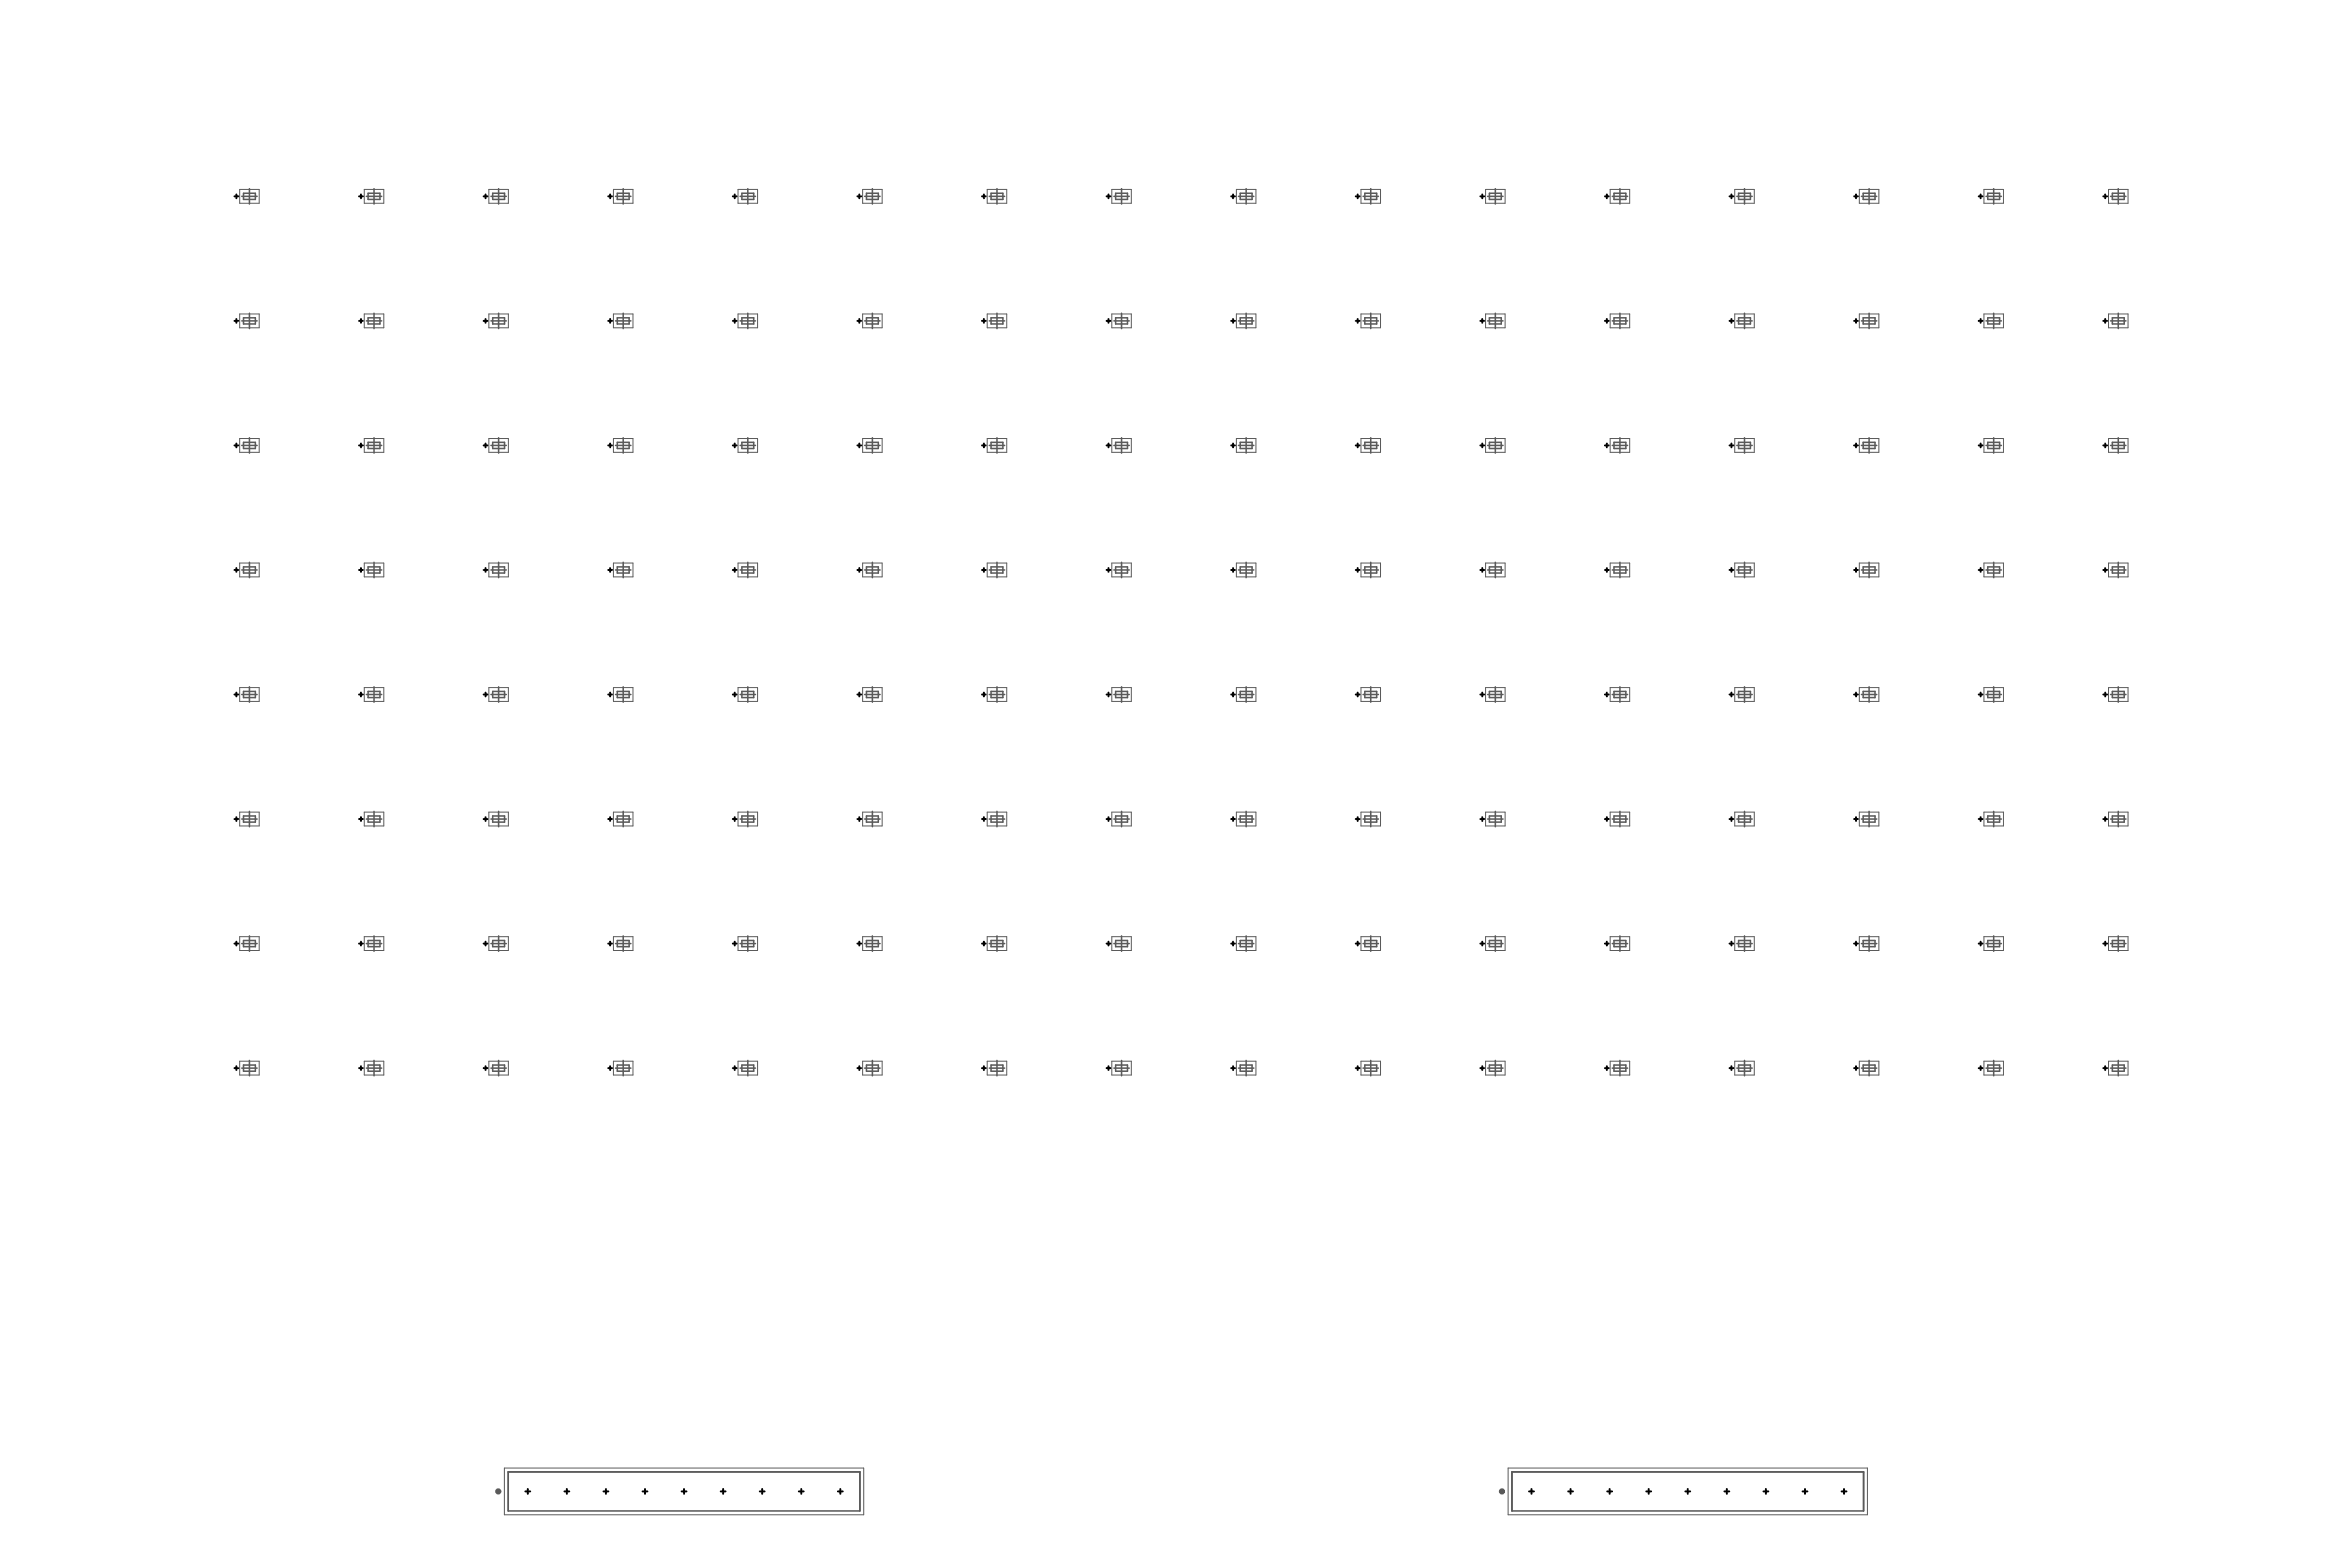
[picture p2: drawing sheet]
<svg xmlns="http://www.w3.org/2000/svg" width="508mm" height="339mm" viewBox="0 0 508 339" stroke-linecap="round" stroke-linejoin="round" font-family="sans-serif">
<g fill="none" stroke="#5a5a5a" stroke-width=".22">
<path d="M51.9 41h4.2v3h-4.2zM78.8 41h4.3v3h-4.3zM105.8 41h4.2v3h-4.2zM132.8 41h4.2v3h-4.2zM159.7 41h4.2v3h-4.2zM186.7 41h4.2v3h-4.2zM213.6 41h4.3v3h-4.3zM240.6 41h4.2v3h-4.2zM267.6 41h4.2v3h-4.2zM294.5 41h4.3v3h-4.3zM321.5 41h4.2v3h-4.2zM348.5 41h4.2v3h-4.2z"/>
<path d="M375.4 41h4.2v3h-4.2zM402.4 41h4.2v3h-4.2zM429.3 41h4.3v3h-4.3zM456.3 41h4.2v3h-4.2zM51.9 67.9h4.2v3h-4.2zM78.8 67.9h4.3v3h-4.3zM105.8 67.9h4.2v3h-4.2zM132.8 67.9h4.2v3h-4.2zM159.7 67.9h4.2v3h-4.2zM186.7 67.9h4.2v3h-4.2zM213.6 67.9h4.3v3h-4.3zM240.6 67.9h4.2v3h-4.2z"/>
<path d="M267.6 67.9h4.2v3h-4.2zM294.5 67.9h4.3v3h-4.3zM321.5 67.9h4.2v3h-4.2zM348.5 67.9h4.2v3h-4.2zM375.4 67.9h4.2v3h-4.2zM402.4 67.9h4.2v3h-4.2zM429.3 67.9h4.3v3h-4.3zM456.3 67.9h4.2v3h-4.2zM51.9 94.9h4.2v3h-4.2zM78.8 94.9h4.3v3h-4.3zM105.8 94.9h4.2v3h-4.2zM132.8 94.9h4.2v3h-4.2z"/>
<path d="M159.7 94.9h4.2v3h-4.2zM186.7 94.9h4.2v3h-4.2zM213.6 94.9h4.3v3h-4.3zM240.6 94.9h4.2v3h-4.2zM267.6 94.9h4.2v3h-4.2zM294.5 94.9h4.3v3h-4.3zM321.5 94.9h4.2v3h-4.2zM348.5 94.9h4.2v3h-4.2zM375.4 94.9h4.2v3h-4.2zM402.4 94.9h4.2v3h-4.2zM429.3 94.9h4.3v3h-4.3zM456.3 94.9h4.2v3h-4.2z"/>
<path d="M51.9 121.8h4.2v3h-4.2zM78.8 121.8h4.3v3h-4.3zM105.8 121.8h4.2v3h-4.2zM132.8 121.8h4.2v3h-4.2zM159.7 121.8h4.2v3h-4.2zM186.7 121.8h4.2v3h-4.2zM213.6 121.8h4.3v3h-4.3zM240.6 121.8h4.2v3h-4.2zM267.6 121.8h4.2v3h-4.2zM294.5 121.8h4.3v3h-4.3zM321.5 121.8h4.2v3h-4.2zM348.5 121.8h4.2v3h-4.2z"/>
<path d="M375.4 121.8h4.2v3h-4.2zM402.4 121.8h4.2v3h-4.2zM429.3 121.8h4.3v3h-4.3zM456.3 121.8h4.2v3h-4.2zM51.9 148.8h4.2v3h-4.2zM78.8 148.8h4.3v3h-4.3zM105.8 148.8h4.2v3h-4.2zM132.8 148.8h4.2v3h-4.2zM159.7 148.8h4.2v3h-4.2zM186.7 148.8h4.2v3h-4.2zM213.6 148.8h4.3v3h-4.3zM240.6 148.8h4.2v3h-4.2z"/>
<path d="M267.6 148.8h4.2v3h-4.2zM294.5 148.8h4.3v3h-4.3zM321.5 148.8h4.2v3h-4.2zM348.5 148.8h4.2v3h-4.2zM375.4 148.8h4.2v3h-4.2zM402.4 148.8h4.2v3h-4.2zM429.3 148.8h4.3v3h-4.3zM456.3 148.8h4.2v3h-4.2zM51.9 175.7h4.2v3h-4.2zM78.8 175.7h4.3v3h-4.3zM105.8 175.7h4.2v3h-4.2zM132.8 175.7h4.2v3h-4.2z"/>
<path d="M159.7 175.7h4.2v3h-4.2zM186.7 175.7h4.2v3h-4.2zM213.6 175.7h4.3v3h-4.3zM240.6 175.7h4.2v3h-4.2zM267.6 175.7h4.2v3h-4.2zM294.5 175.7h4.3v3h-4.3zM321.5 175.7h4.2v3h-4.2zM348.5 175.7h4.2v3h-4.2zM375.4 175.7h4.2v3h-4.2zM402.4 175.7h4.2v3h-4.2zM429.3 175.7h4.3v3h-4.3zM456.3 175.7h4.2v3h-4.2z"/>
<path d="M51.9 202.6h4.2v3h-4.2zM78.8 202.6h4.3v3h-4.3zM105.8 202.6h4.2v3h-4.2zM132.8 202.6h4.2v3h-4.2zM159.7 202.6h4.2v3h-4.2zM186.7 202.6h4.2v3h-4.2zM213.6 202.6h4.3v3h-4.3zM240.6 202.6h4.2v3h-4.2zM267.6 202.6h4.2v3h-4.2zM294.5 202.6h4.3v3h-4.3zM321.5 202.6h4.2v3h-4.2zM348.5 202.6h4.2v3h-4.2z"/>
<path d="M375.4 202.6h4.2v3h-4.2zM402.4 202.6h4.2v3h-4.2zM429.3 202.6h4.3v3h-4.3zM456.3 202.6h4.2v3h-4.2zM51.9 229.6h4.2v3h-4.2zM78.8 229.6h4.3v3h-4.3zM105.8 229.6h4.2v3h-4.2zM132.8 229.6h4.2v3h-4.2zM159.7 229.6h4.2v3h-4.2zM186.7 229.6h4.2v3h-4.2zM213.6 229.6h4.3v3h-4.3zM240.6 229.6h4.2v3h-4.2z"/>
<path d="M267.6 229.6h4.2v3h-4.2zM294.5 229.6h4.3v3h-4.3zM321.5 229.6h4.2v3h-4.2zM348.5 229.6h4.2v3h-4.2zM375.4 229.6h4.2v3h-4.2zM402.4 229.6h4.2v3h-4.2zM429.3 229.6h4.3v3h-4.3zM456.3 229.6h4.2v3h-4.2zM109.2 317.6h77.7v10.1h-77.7zM326.4 317.6h77.7v10.1h-77.7z"/>
</g>
<g fill="none" stroke="#5a5a5a" stroke-width=".33">
<path d="M52.3 42.5h3.3M52.7 41.8h2.6v1.3h-2.6zM54 40.8v3.3M79.3 42.5h3.3M79.7 41.8h2.5v1.3h-2.5zM80.9 40.8v3.3M106.2 42.5h3.4M106.6 41.8h2.6v1.3h-2.6zM107.9 40.8v3.3M133.2 42.5h3.3M133.6 41.8h2.6v1.3h-2.6zM134.9 40.8v3.3"/>
<path d="M160.2 42.5h3.3M160.6 41.8h2.5v1.3h-2.5zM161.8 40.8v3.3M187.1 42.5h3.4M187.5 41.8h2.6v1.3h-2.6zM188.8 40.8v3.3M214.1 42.5h3.3M214.5 41.8h2.5v1.3h-2.5zM215.8 40.8v3.3M241.1 42.5h3.3M241.4 41.8h2.6v1.3h-2.6zM242.7 40.8v3.3"/>
<path d="M268 42.5h3.3M268.4 41.8h2.6v1.3h-2.6zM269.7 40.8v3.3M295 42.5h3.3M295.4 41.8h2.5v1.3h-2.5zM296.6 40.8v3.3M321.9 42.5h3.4M322.3 41.8h2.6v1.3h-2.6zM323.6 40.8v3.3M348.9 42.5h3.3M349.3 41.8h2.6v1.3h-2.6zM350.6 40.8v3.3"/>
<path d="M375.9 42.5h3.3M376.3 41.8h2.5v1.3h-2.5zM377.5 40.8v3.3M402.8 42.5h3.4M403.2 41.8h2.6v1.3h-2.6zM404.5 40.8v3.3M429.8 42.5h3.3M430.2 41.8h2.5v1.3h-2.5zM431.5 40.8v3.3M456.8 42.5h3.3M457.1 41.8h2.6v1.3h-2.6zM458.4 40.8v3.3"/>
<path d="M52.3 69.4h3.3M52.7 68.8h2.6v1.3h-2.6zM54 67.8v3.3M79.3 69.4h3.3M79.7 68.8h2.5v1.3h-2.5zM80.9 67.8v3.3M106.2 69.4h3.4M106.6 68.8h2.6v1.3h-2.6zM107.9 67.8v3.3M133.2 69.4h3.3M133.6 68.8h2.6v1.3h-2.6zM134.9 67.8v3.3"/>
<path d="M160.2 69.4h3.3M160.6 68.8h2.5v1.3h-2.5zM161.8 67.8v3.3M187.1 69.4h3.4M187.5 68.8h2.6v1.3h-2.6zM188.8 67.8v3.3M214.1 69.4h3.3M214.5 68.8h2.5v1.3h-2.5zM215.8 67.8v3.3M241.1 69.4h3.3M241.4 68.8h2.6v1.3h-2.6zM242.7 67.8v3.3"/>
<path d="M268 69.4h3.3M268.4 68.8h2.6v1.3h-2.6zM269.7 67.8v3.3M295 69.4h3.3M295.4 68.8h2.5v1.3h-2.5zM296.6 67.8v3.3M321.9 69.4h3.4M322.3 68.8h2.6v1.3h-2.6zM323.6 67.8v3.3M348.9 69.4h3.3M349.3 68.8h2.6v1.3h-2.6zM350.6 67.8v3.3"/>
<path d="M375.9 69.4h3.3M376.3 68.8h2.5v1.3h-2.5zM377.5 67.8v3.3M402.8 69.4h3.4M403.2 68.8h2.6v1.3h-2.6zM404.5 67.8v3.3M429.8 69.4h3.3M430.2 68.8h2.5v1.3h-2.5zM431.5 67.8v3.3M456.8 69.4h3.3M457.1 68.8h2.6v1.3h-2.6zM458.4 67.8v3.3"/>
<path d="M52.3 96.4h3.3M52.7 95.7h2.6v1.3h-2.6zM54 94.7v3.3M79.3 96.4h3.3M79.7 95.7h2.5v1.3h-2.5zM80.9 94.7v3.3M106.2 96.4h3.4M106.6 95.7h2.6v1.3h-2.6zM107.9 94.7v3.3M133.2 96.4h3.3M133.6 95.7h2.6v1.3h-2.6zM134.9 94.7v3.3"/>
<path d="M160.2 96.4h3.3M160.6 95.7h2.5v1.3h-2.5zM161.8 94.7v3.3M187.1 96.4h3.4M187.5 95.7h2.6v1.3h-2.6zM188.8 94.7v3.3M214.1 96.4h3.3M214.5 95.7h2.5v1.3h-2.5zM215.8 94.7v3.3M241.1 96.4h3.3M241.4 95.7h2.6v1.3h-2.6zM242.7 94.7v3.3"/>
<path d="M268 96.4h3.3M268.4 95.7h2.6v1.3h-2.6zM269.7 94.7v3.3M295 96.4h3.3M295.4 95.7h2.5v1.3h-2.5zM296.6 94.7v3.3M321.9 96.4h3.4M322.3 95.7h2.6v1.3h-2.6zM323.6 94.7v3.3M348.9 96.4h3.3M349.3 95.7h2.6v1.3h-2.6zM350.6 94.7v3.3"/>
<path d="M375.9 96.4h3.3M376.3 95.7h2.5v1.3h-2.5zM377.5 94.7v3.3M402.8 96.4h3.4M403.2 95.7h2.6v1.3h-2.6zM404.5 94.7v3.3M429.8 96.4h3.3M430.2 95.7h2.5v1.3h-2.5zM431.5 94.7v3.3M456.8 96.4h3.3M457.1 95.7h2.6v1.3h-2.6zM458.4 94.7v3.3"/>
<path d="M52.3 123.3h3.3M52.7 122.6h2.6v1.4h-2.6zM54 121.6v3.4M79.3 123.3h3.3M79.7 122.6h2.5v1.4h-2.5zM80.9 121.6v3.4M106.2 123.3h3.4M106.6 122.6h2.6v1.4h-2.6zM107.9 121.6v3.4M133.2 123.3h3.3M133.6 122.6h2.6v1.4h-2.6zM134.9 121.6v3.4"/>
<path d="M160.2 123.3h3.3M160.6 122.6h2.5v1.4h-2.5zM161.8 121.6v3.4M187.1 123.3h3.4M187.5 122.6h2.6v1.4h-2.6zM188.8 121.6v3.4M214.1 123.3h3.3M214.5 122.6h2.5v1.4h-2.5zM215.8 121.6v3.4M241.1 123.3h3.3M241.4 122.6h2.6v1.4h-2.6zM242.7 121.6v3.4"/>
<path d="M268 123.3h3.3M268.4 122.6h2.6v1.4h-2.6zM269.7 121.6v3.4M295 123.3h3.3M295.4 122.6h2.5v1.4h-2.5zM296.6 121.6v3.4M321.9 123.3h3.4M322.3 122.6h2.6v1.4h-2.6zM323.6 121.6v3.4M348.9 123.3h3.3M349.3 122.6h2.6v1.4h-2.6zM350.6 121.6v3.4"/>
<path d="M375.9 123.3h3.3M376.3 122.6h2.5v1.4h-2.5zM377.5 121.6v3.4M402.8 123.3h3.4M403.2 122.6h2.6v1.4h-2.6zM404.5 121.6v3.4M429.8 123.3h3.3M430.2 122.6h2.5v1.4h-2.5zM431.5 121.6v3.4M456.8 123.3h3.3M457.1 122.6h2.6v1.4h-2.6zM458.4 121.6v3.4"/>
<path d="M52.3 150.3h3.3M52.7 149.6h2.6v1.3h-2.6zM54 148.6v3.3M79.3 150.3h3.3M79.7 149.6h2.5v1.3h-2.5zM80.9 148.6v3.3M106.2 150.3h3.4M106.6 149.6h2.6v1.3h-2.6zM107.9 148.6v3.3M133.2 150.3h3.3M133.6 149.6h2.6v1.3h-2.6zM134.9 148.6v3.3"/>
<path d="M160.2 150.3h3.3M160.6 149.6h2.5v1.3h-2.5zM161.8 148.6v3.3M187.1 150.3h3.4M187.5 149.6h2.6v1.3h-2.6zM188.8 148.6v3.3M214.1 150.3h3.3M214.5 149.6h2.5v1.3h-2.5zM215.8 148.6v3.3M241.1 150.3h3.3M241.4 149.6h2.6v1.3h-2.6zM242.7 148.6v3.3"/>
<path d="M268 150.3h3.3M268.4 149.6h2.6v1.3h-2.6zM269.7 148.6v3.3M295 150.3h3.3M295.4 149.6h2.5v1.3h-2.5zM296.6 148.6v3.3M321.9 150.3h3.4M322.3 149.6h2.6v1.3h-2.6zM323.6 148.6v3.3M348.9 150.3h3.3M349.3 149.6h2.6v1.3h-2.6zM350.6 148.6v3.3"/>
<path d="M375.9 150.3h3.3M376.3 149.6h2.5v1.3h-2.5zM377.5 148.6v3.3M402.8 150.3h3.4M403.2 149.6h2.6v1.3h-2.6zM404.5 148.6v3.3M429.8 150.3h3.3M430.2 149.6h2.5v1.3h-2.5zM431.5 148.6v3.3M456.8 150.3h3.3M457.1 149.6h2.6v1.3h-2.6zM458.4 148.6v3.3"/>
<path d="M52.3 177.2h3.3M52.7 176.5h2.6v1.4h-2.6zM54 175.5v3.4M79.3 177.2h3.3M79.7 176.5h2.5v1.4h-2.5zM80.9 175.5v3.4M106.2 177.2h3.4M106.6 176.5h2.6v1.4h-2.6zM107.9 175.5v3.4M133.2 177.2h3.3M133.6 176.5h2.6v1.4h-2.6zM134.9 175.5v3.4"/>
<path d="M160.2 177.2h3.3M160.6 176.5h2.5v1.4h-2.5zM161.8 175.5v3.4M187.1 177.2h3.4M187.5 176.5h2.6v1.4h-2.6zM188.8 175.5v3.4M214.1 177.2h3.3M214.5 176.5h2.5v1.4h-2.5zM215.8 175.5v3.4M241.1 177.2h3.3M241.4 176.5h2.6v1.4h-2.6zM242.7 175.5v3.4"/>
<path d="M268 177.2h3.3M268.4 176.5h2.6v1.4h-2.6zM269.7 175.5v3.4M295 177.2h3.3M295.4 176.5h2.5v1.4h-2.5zM296.6 175.5v3.4M321.9 177.2h3.4M322.3 176.5h2.6v1.4h-2.6zM323.6 175.5v3.4M348.9 177.2h3.3M349.3 176.5h2.6v1.4h-2.6zM350.6 175.5v3.4"/>
<path d="M375.9 177.2h3.3M376.3 176.5h2.5v1.4h-2.5zM377.5 175.5v3.4M402.8 177.2h3.4M403.2 176.5h2.6v1.4h-2.6zM404.5 175.5v3.4M429.8 177.2h3.3M430.2 176.5h2.5v1.4h-2.5zM431.5 175.5v3.4M456.8 177.2h3.3M457.1 176.5h2.6v1.4h-2.6zM458.4 175.5v3.4"/>
<path d="M52.3 204.1h3.3M52.7 203.5h2.6v1.3h-2.6zM54 202.5v3.3M79.3 204.1h3.3M79.7 203.5h2.5v1.3h-2.5zM80.9 202.5v3.3M106.2 204.1h3.4M106.6 203.5h2.6v1.3h-2.6zM107.9 202.5v3.3M133.2 204.1h3.3M133.6 203.5h2.6v1.3h-2.6zM134.9 202.5v3.3"/>
<path d="M160.2 204.1h3.3M160.6 203.5h2.5v1.3h-2.5zM161.8 202.5v3.3M187.1 204.1h3.4M187.5 203.5h2.6v1.3h-2.6zM188.8 202.5v3.3M214.1 204.1h3.3M214.5 203.5h2.5v1.3h-2.5zM215.8 202.5v3.3M241.1 204.1h3.3M241.4 203.5h2.6v1.3h-2.6zM242.7 202.5v3.3"/>
<path d="M268 204.1h3.3M268.4 203.5h2.6v1.3h-2.6zM269.7 202.5v3.3M295 204.1h3.3M295.4 203.5h2.5v1.3h-2.5zM296.6 202.5v3.3M321.9 204.1h3.4M322.3 203.5h2.6v1.3h-2.6zM323.6 202.5v3.3M348.9 204.1h3.3M349.3 203.5h2.6v1.3h-2.6zM350.6 202.5v3.3"/>
<path d="M375.9 204.1h3.3M376.3 203.5h2.5v1.3h-2.5zM377.5 202.5v3.3M402.8 204.1h3.4M403.2 203.5h2.6v1.3h-2.6zM404.5 202.5v3.3M429.8 204.1h3.3M430.2 203.5h2.5v1.3h-2.5zM431.5 202.5v3.3M456.8 204.1h3.3M457.1 203.5h2.6v1.3h-2.6zM458.4 202.5v3.3"/>
<path d="M52.3 231.1h3.3M52.7 230.4h2.6v1.4h-2.6zM54 229.4v3.4M79.3 231.1h3.3M79.7 230.4h2.5v1.4h-2.5zM80.9 229.4v3.4M106.2 231.1h3.4M106.6 230.4h2.6v1.4h-2.6zM107.9 229.4v3.4M133.2 231.1h3.3M133.6 230.4h2.6v1.4h-2.6zM134.9 229.4v3.4"/>
<path d="M160.2 231.1h3.3M160.6 230.4h2.5v1.4h-2.5zM161.8 229.4v3.4M187.1 231.1h3.4M187.5 230.4h2.6v1.4h-2.6zM188.8 229.4v3.4M214.1 231.1h3.3M214.5 230.4h2.5v1.4h-2.5zM215.8 229.4v3.4M241.1 231.1h3.3M241.4 230.4h2.6v1.4h-2.6zM242.7 229.4v3.4"/>
<path d="M268 231.1h3.3M268.4 230.4h2.6v1.4h-2.6zM269.7 229.4v3.4M295 231.1h3.3M295.4 230.4h2.5v1.4h-2.5zM296.6 229.4v3.4M321.9 231.1h3.4M322.3 230.4h2.6v1.4h-2.6zM323.6 229.4v3.4M348.9 231.1h3.3M349.3 230.4h2.6v1.4h-2.6zM350.6 229.4v3.4"/>
<path d="M375.9 231.1h3.3M376.3 230.4h2.5v1.4h-2.5zM377.5 229.4v3.4M402.8 231.1h3.4M403.2 230.4h2.6v1.4h-2.6zM404.5 229.4v3.4M429.8 231.1h3.3M430.2 230.4h2.5v1.4h-2.5zM431.5 229.4v3.4M456.8 231.1h3.3M457.1 230.4h2.6v1.4h-2.6zM458.4 229.4v3.4"/>
<path d="M110 318.4h76.1v8.5h-76.1zM327.2 318.4h76.1v8.5h-76.1z"/>
</g>
<g fill="none" stroke="#5a5a5a" stroke-width=".66">
<circle cx="107.8" cy="322.7" r=".33"/>
<circle cx="325" cy="322.7" r=".33"/>
</g>
<g fill="none" stroke="#000" stroke-width=".42">
<path d="M50.7 42.5h.9M51.2 42.1v.8M77.7 42.5h.8M78.1 42.1v.8M104.7 42.5h.8M105.1 42.1v.8M131.6 42.5h.9M132 42.1v.8M158.6 42.5h.8M159 42.1v.8M185.5 42.5h.9M186 42.1v.8"/>
<path d="M212.5 42.5h.8M212.9 42.1v.8M239.5 42.5h.8M239.9 42.1v.8M266.4 42.5h.9M266.9 42.1v.8M293.4 42.5h.8M293.8 42.1v.8M320.4 42.5h.8M320.8 42.1v.8M347.3 42.5h.9M347.7 42.1v.8"/>
<path d="M374.3 42.5h.8M374.7 42.1v.8M401.3 42.5h.8M401.7 42.1v.8M428.2 42.5h.8M428.6 42.1v.8M455.2 42.5h.8M455.6 42.1v.8M50.7 69.4h.9M51.2 69v.8M77.7 69.4h.8M78.1 69v.8"/>
<path d="M104.7 69.4h.8M105.1 69v.8M131.6 69.4h.9M132 69v.8M158.6 69.4h.8M159 69v.8M185.5 69.4h.9M186 69v.8M212.5 69.4h.8M212.9 69v.8M239.5 69.4h.8M239.9 69v.8"/>
<path d="M266.4 69.4h.9M266.9 69v.8M293.4 69.4h.8M293.8 69v.8M320.4 69.4h.8M320.8 69v.8M347.3 69.4h.9M347.7 69v.8M374.3 69.4h.8M374.7 69v.8M401.3 69.4h.8M401.7 69v.8"/>
<path d="M428.2 69.4h.8M428.6 69v.8M455.2 69.4h.8M455.6 69v.8M50.7 96.4h.9M51.2 96v.8M77.7 96.4h.8M78.1 96v.8M104.7 96.4h.8M105.1 96v.8M131.6 96.4h.9M132 96v.8"/>
<path d="M158.6 96.4h.8M159 96v.8M185.5 96.4h.9M186 96v.8M212.5 96.4h.8M212.9 96v.8M239.5 96.4h.8M239.9 96v.8M266.4 96.4h.9M266.9 96v.8M293.4 96.4h.8M293.8 96v.8"/>
<path d="M320.4 96.4h.8M320.8 96v.8M347.3 96.4h.9M347.7 96v.8M374.3 96.4h.8M374.7 96v.8M401.3 96.4h.8M401.7 96v.8M428.2 96.4h.8M428.6 96v.8M455.2 96.4h.8M455.6 96v.8"/>
<path d="M50.7 123.3h.9M51.2 122.9v.8M77.7 123.3h.8M78.1 122.9v.8M104.7 123.3h.8M105.1 122.9v.8M131.6 123.3h.9M132 122.9v.8M158.6 123.3h.8M159 122.9v.8M185.5 123.3h.9M186 122.9v.8"/>
<path d="M212.5 123.3h.8M212.9 122.9v.8M239.5 123.3h.8M239.9 122.9v.8M266.4 123.3h.9M266.9 122.9v.8M293.4 123.3h.8M293.8 122.9v.8M320.4 123.3h.8M320.8 122.9v.8M347.3 123.3h.9M347.7 122.9v.8"/>
<path d="M374.3 123.3h.8M374.7 122.9v.8M401.3 123.3h.8M401.7 122.9v.8M428.2 123.3h.8M428.6 122.9v.8M455.2 123.3h.8M455.6 122.9v.8M50.7 150.3h.9M51.2 149.8v.9M77.7 150.3h.8M78.1 149.8v.9"/>
<path d="M104.7 150.3h.8M105.1 149.8v.9M131.6 150.3h.9M132 149.8v.9M158.6 150.3h.8M159 149.8v.9M185.5 150.3h.9M186 149.8v.9M212.5 150.3h.8M212.9 149.8v.9M239.5 150.3h.8M239.9 149.8v.9"/>
<path d="M266.4 150.3h.9M266.9 149.8v.9M293.4 150.3h.8M293.8 149.8v.9M320.4 150.3h.8M320.8 149.8v.9M347.3 150.3h.9M347.7 149.8v.9M374.3 150.3h.8M374.7 149.8v.9M401.3 150.3h.8M401.7 149.8v.9"/>
<path d="M428.2 150.3h.8M428.6 149.8v.9M455.2 150.3h.8M455.6 149.8v.9M50.7 177.2h.9M51.2 176.8v.8M77.7 177.2h.8M78.1 176.8v.8M104.7 177.2h.8M105.1 176.8v.8M131.6 177.2h.9M132 176.8v.8"/>
<path d="M158.6 177.2h.8M159 176.8v.8M185.5 177.2h.9M186 176.8v.8M212.5 177.2h.8M212.9 176.8v.8M239.5 177.2h.8M239.9 176.8v.8M266.4 177.2h.9M266.9 176.8v.8M293.4 177.2h.8M293.8 176.8v.8"/>
<path d="M320.4 177.2h.8M320.8 176.8v.8M347.3 177.2h.9M347.7 176.8v.8M374.3 177.2h.8M374.7 176.8v.8M401.3 177.2h.8M401.7 176.8v.8M428.2 177.2h.8M428.6 176.8v.8M455.2 177.2h.8M455.6 176.8v.8"/>
<path d="M50.7 204.1h.9M51.2 203.7v.9M77.7 204.1h.8M78.1 203.7v.9M104.7 204.1h.8M105.1 203.7v.9M131.6 204.1h.9M132 203.7v.9M158.6 204.1h.8M159 203.7v.9M185.5 204.1h.9M186 203.7v.9"/>
<path d="M212.5 204.1h.8M212.9 203.7v.9M239.5 204.1h.8M239.9 203.7v.9M266.4 204.1h.9M266.9 203.7v.9M293.4 204.1h.8M293.8 203.7v.9M320.4 204.1h.8M320.8 203.7v.9M347.3 204.1h.9M347.7 203.7v.9"/>
<path d="M374.3 204.1h.8M374.7 203.7v.9M401.3 204.1h.8M401.7 203.7v.9M428.2 204.1h.8M428.6 203.7v.9M455.2 204.1h.8M455.6 203.7v.9M50.7 231.1h.9M51.2 230.7v.8M77.7 231.1h.8M78.1 230.7v.8"/>
<path d="M104.7 231.1h.8M105.1 230.7v.8M131.6 231.1h.9M132 230.7v.8M158.6 231.1h.8M159 230.7v.8M185.5 231.1h.9M186 230.7v.8M212.5 231.1h.8M212.9 230.7v.8M239.5 231.1h.8M239.9 230.7v.8"/>
<path d="M266.4 231.1h.9M266.9 230.7v.8M293.4 231.1h.8M293.8 230.7v.8M320.4 231.1h.8M320.8 230.7v.8M347.3 231.1h.9M347.7 230.7v.8M374.3 231.1h.8M374.7 230.7v.8M401.3 231.1h.8M401.7 230.7v.8"/>
<path d="M428.2 231.1h.8M428.6 230.7v.8M455.2 231.1h.8M455.6 230.7v.8M113.7 322.7h1M114.2 322.1v1.1M122.1 322.7h1.1M122.7 322.1v1.1M130.6 322.7h1.1M131.1 322.1v1.1M139.1 322.7h1M139.6 322.1v1.1"/>
<path d="M147.5 322.7h1.1M148 322.1v1.1M156 322.7h1M156.5 322.1v1.1M164.4 322.7h1.1M164.9 322.1v1.1M172.9 322.7h1M173.4 322.1v1.1M181.3 322.7h1.1M181.9 322.1v1.1M330.9 322.7h1.1M331.4 322.1v1.1"/>
<path d="M339.4 322.7h1M339.9 322.1v1.1M347.8 322.7h1.1M348.3 322.1v1.1M356.3 322.7h1M356.8 322.1v1.1M364.7 322.7h1.1M365.3 322.1v1.1M373.2 322.7h1M373.7 322.1v1.1M381.6 322.7h1.1M382.2 322.1v1.1"/>
<path d="M390.1 322.7h1M390.6 322.1v1.1M398.5 322.7h1.1M399.1 322.1v1.1"/>
</g>
</svg>
